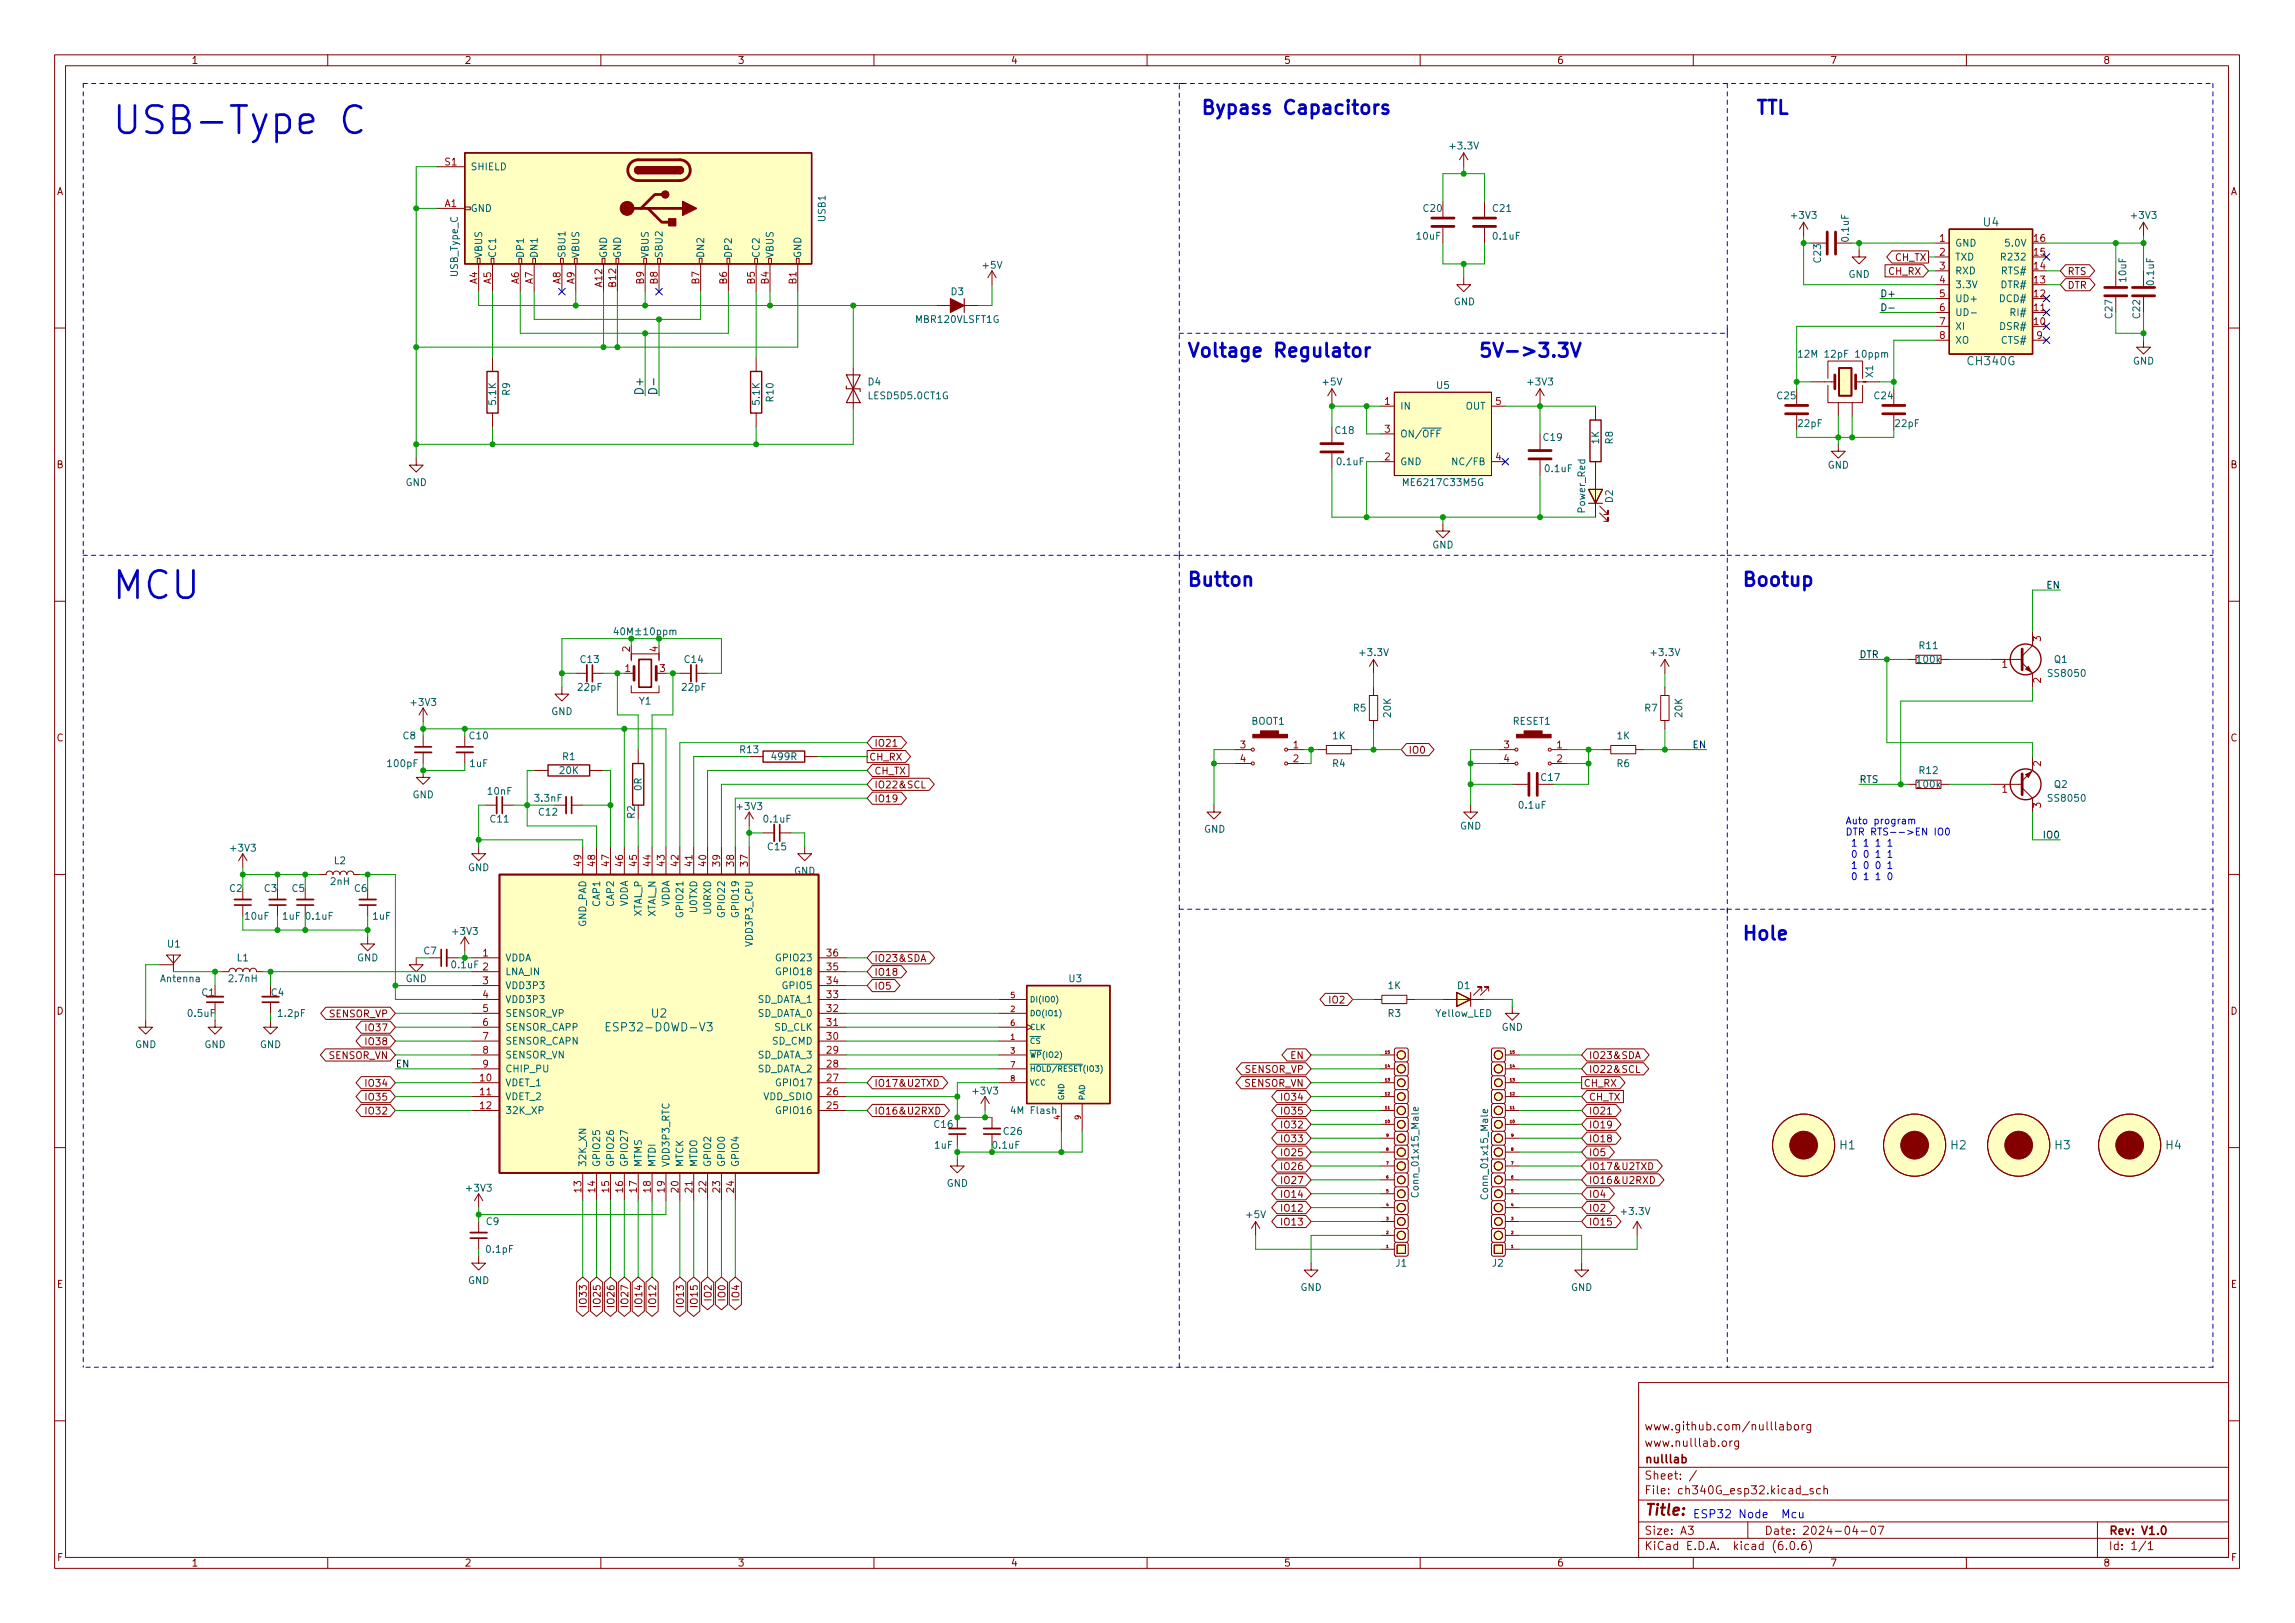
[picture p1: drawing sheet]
<svg xmlns="http://www.w3.org/2000/svg" width="420mm" height="297mm" viewBox="0 0 420 297" stroke-linecap="round" stroke-linejoin="round" font-family="sans-serif">
<defs><g id="words">
<g font-size="7" fill="#0000c2">
<text x="20.3" y="24.5">USB-Type C</text>
<text x="20.3" y="109.6">MCU</text>
</g>
<g font-size="3.5" fill="#0000c2">
<text x="219.7" y="20.9">Bypass Capacitors</text>
<text x="321.3" y="20.9">TTL</text>
<text x="217.2" y="65.4">Voltage Regulator</text>
<text x="270.5" y="65.4">5V-&gt;3.3V</text>
<text x="217.2" y="107.3">Button</text>
<text x="318.8" y="107.3">Bootup</text>
<text x="318.8" y="172.1">Hole</text>
</g>
<text font-size="2.8" fill="#840000" x="301" y="277.3">Title:</text>
<g font-size="2.1" fill="#006464">
<text x="363.1" y="41.4">U4</text>
<text x="360.4" y="66.8">CH340G</text>
<text x="112.2" y="188.8">ESP32-D0WD-V3</text>
<text x="119.3" y="186.2">U2</text>
<text x="336.9" y="210.3">H1</text>
<text x="357.2" y="210.3">H2</text>
<text x="376.2" y="210.3">H3</text>
<text x="396.6" y="210.3">H4</text>
</g>
<text font-size="2.1" fill="#0f0f0f" x="117.8" y="72.4" transform="rotate(-90 117.8 72.4)">D+</text>
<g font-size="2.1" fill="#840000">
<text x="301" y="261.8">www.github.com/nulllaborg</text>
<text x="301" y="267.8">nulllab</text>
<text x="301" y="264.8">www.nulllab.org</text>
<text x="301" y="273.5">File: ch340G_esp32.kicad_sch</text>
<text x="301" y="270.8">Sheet: /</text>
<text x="301" y="280.9">Size: A3</text>
<text x="323" y="280.9">Date: 2024-04-07</text>
<text x="386" y="280.9">Rev: V1.0</text>
<text x="301" y="283.7">KiCad E.D.A. kicad (6.0.6)</text>
<text x="386" y="283.7">Id: 1/1</text>
</g>
<text font-size="2.1" fill="#0000c2" x="309.9" y="277.9">ESP32 Node Mcu</text>
<g font-size="1.8" fill="#840000">
<text x="35" y="11.7">1</text>
<text x="85" y="11.7">2</text>
<text x="135" y="11.7">3</text>
<text x="185" y="11.7">4</text>
<text x="235" y="11.7">5</text>
<text x="285" y="11.7">6</text>
<text x="335" y="11.7">7</text>
<text x="385" y="11.7">8</text>
<text x="10.3" y="35.7">A</text>
<text x="408.3" y="35.7">A</text>
<text x="346.9" y="47.8">CH_TX</text>
<text x="345.8" y="50.3">CH_RX</text>
<text x="378.5" y="52.8">DTR</text>
<text x="378.5" y="50.3">RTS</text>
<text x="10.3" y="85.7">B</text>
<text x="408.3" y="85.7">B</text>
<text x="10.3" y="135.7">C</text>
<text x="160" y="136.7">IO21</text>
<text x="257.8" y="137.9">IO0</text>
<text x="408.3" y="135.7">C</text>
<text x="159.1" y="139.2">CH_RX</text>
<text x="160" y="141.7">CH_TX</text>
<text x="160" y="144.3">IO22&amp;SCL</text>
<text x="160" y="146.8">IO19</text>
<text x="160" y="176">IO23&amp;SDA</text>
<text x="160" y="178.6">IO18</text>
<text x="10.3" y="185.7">D</text>
<text x="160" y="181.1">IO5</text>
<text x="243.5" y="183.6">IO2</text>
<text x="408.3" y="185.7">D</text>
<text x="60.3" y="186.2">SENSOR_VP</text>
<text x="67.3" y="191.3">IO38</text>
<text x="67.3" y="188.7">IO37</text>
<text x="60.2" y="193.8">SENSOR_VN</text>
<text x="227.9" y="196.3">SENSOR_VP</text>
<text x="236.3" y="193.8">EN</text>
<text x="290.8" y="196.3">IO22&amp;SCL</text>
<text x="290.8" y="193.8">IO23&amp;SDA</text>
<text x="67.3" y="201.4">IO35</text>
<text x="67.3" y="204">IO32</text>
<text x="67.3" y="198.9">IO34</text>
<text x="160" y="198.9">IO17&amp;U2TXD</text>
<text x="160" y="204">IO16&amp;U2RXD</text>
<text x="227.8" y="198.9">SENSOR_VN</text>
<text x="234.9" y="201.4">IO34</text>
<text x="234.9" y="204">IO35</text>
<text x="289.9" y="198.9">CH_RX</text>
<text x="290.8" y="204">IO21</text>
<text x="290.8" y="201.4">CH_TX</text>
<text x="234.9" y="206.5">IO32</text>
<text x="234.9" y="209">IO33</text>
<text x="290.8" y="209">IO18</text>
<text x="290.8" y="206.5">IO19</text>
<text x="234.9" y="211.6">IO25</text>
<text x="234.9" y="214.1">IO26</text>
<text x="290.8" y="214.1">IO17&amp;U2TXD</text>
<text x="290.8" y="211.6">IO5</text>
<text x="234.9" y="219.2">IO14</text>
<text x="234.9" y="221.7">IO12</text>
<text x="234.9" y="216.7">IO27</text>
<text x="290.8" y="219.2">IO4</text>
<text x="290.8" y="221.7">IO2</text>
<text x="290.8" y="216.7">IO16&amp;U2RXD</text>
<text x="234.9" y="224.3">IO13</text>
<text x="290.8" y="224.3">IO15</text>
<text x="10.4" y="235.7">E</text>
<text x="107.4" y="238.8" transform="rotate(-90 107.4 238.8)">IO33</text>
<text x="109.9" y="238.8" transform="rotate(-90 109.9 238.8)">IO25</text>
<text x="112.5" y="238.8" transform="rotate(-90 112.5 238.8)">IO26</text>
<text x="115" y="238.8" transform="rotate(-90 115 238.8)">IO27</text>
<text x="117.6" y="238.8" transform="rotate(-90 117.6 238.8)">IO14</text>
<text x="120.1" y="238.8" transform="rotate(-90 120.1 238.8)">IO12</text>
<text x="125.2" y="238.8" transform="rotate(-90 125.2 238.8)">IO13</text>
<text x="127.7" y="238.8" transform="rotate(-90 127.7 238.8)">IO15</text>
<text x="130.3" y="237.8" transform="rotate(-90 130.3 237.8)">IO2</text>
<text x="132.8" y="237.8" transform="rotate(-90 132.8 237.8)">IO0</text>
<text x="135.3" y="237.8" transform="rotate(-90 135.3 237.8)">IO4</text>
<text x="408.4" y="235.7">E</text>
<text x="10.4" y="285.7">F</text>
<text x="35" y="286.7">1</text>
<text x="85" y="286.7">2</text>
<text x="135" y="286.7">3</text>
<text x="185" y="286.7">4</text>
<text x="235" y="286.7">5</text>
<text x="285" y="286.7">6</text>
<text x="335" y="286.7">7</text>
<text x="385" y="286.7">8</text>
<text x="408.4" y="285.7">F</text>
</g>
<g font-size="1.8" fill="#006464">
<text x="265.6" y="27.3">+3.3V</text>
<text x="86.1" y="31.2">SHIELD</text>
<text x="86.1" y="38.8">GND</text>
<text x="151.1" y="40.5" transform="rotate(-90 151.1 40.5)">USB1</text>
<text x="260.7" y="38.8">C20</text>
<text x="273.4" y="38.8">C21</text>
<text x="328.1" y="40">+3V3</text>
<text x="390.3" y="40">+3V3</text>
<text x="88.3" y="47.3" transform="rotate(-90 88.3 47.3)">VBUS</text>
<text x="90.8" y="47.3" transform="rotate(-90 90.8 47.3)">CC1</text>
<text x="95.9" y="47.3" transform="rotate(-90 95.9 47.3)">DP1</text>
<text x="98.4" y="47.3" transform="rotate(-90 98.4 47.3)">DN1</text>
<text x="103.5" y="47.3" transform="rotate(-90 103.5 47.3)">SBU1</text>
<text x="106" y="47.3" transform="rotate(-90 106 47.3)">VBUS</text>
<text x="111.1" y="47.3" transform="rotate(-90 111.1 47.3)">GND</text>
<text x="113.7" y="47.3" transform="rotate(-90 113.7 47.3)">GND</text>
<text x="118.7" y="47.3" transform="rotate(-90 118.7 47.3)">VBUS</text>
<text x="121.3" y="47.3" transform="rotate(-90 121.3 47.3)">SBU2</text>
<text x="128.9" y="47.3" transform="rotate(-90 128.9 47.3)">DN2</text>
<text x="134" y="47.3" transform="rotate(-90 134 47.3)">DP2</text>
<text x="139.1" y="47.3" transform="rotate(-90 139.1 47.3)">CC2</text>
<text x="141.6" y="47.3" transform="rotate(-90 141.6 47.3)">VBUS</text>
<text x="146.7" y="47.3" transform="rotate(-90 146.7 47.3)">GND</text>
<text x="259.4" y="43.9">10uF</text>
<text x="273.5" y="43.9">0.1uF</text>
<text x="333.4" y="48" transform="rotate(-90 333.4 48)">C23</text>
<text x="338.5" y="44.1" transform="rotate(-90 338.5 44.1)">0.1uF</text>
<text x="357.9" y="45.1">GND</text>
<text x="357.9" y="47.7">TXD</text>
<text x="366.9" y="47.7">R232</text>
<text x="367.5" y="45.1">5.0V</text>
<text x="83.8" y="50.7" transform="rotate(-90 83.8 50.7)">USB_Type_C</text>
<text x="180" y="49.2">+5V</text>
<text x="338.4" y="50.8">GND</text>
<text x="357.9" y="50.2">RXD</text>
<text x="357.9" y="52.7">3.3V</text>
<text x="366.5" y="52.7">DTR#</text>
<text x="366.6" y="50.2">RTS#</text>
<text x="389.3" y="51.5" transform="rotate(-90 389.3 51.5)">10uF</text>
<text x="394.3" y="52" transform="rotate(-90 394.3 52)">0.1uF</text>
<text x="167.8" y="59.1">MBR120VLSFT1G</text>
<text x="174.1" y="54">D3</text>
<text x="266.1" y="55.9">GND</text>
<text x="357.9" y="55.3">UD+</text>
<text x="357.9" y="57.8">UD-</text>
<text x="366.3" y="55.3">DCD#</text>
<text x="368.3" y="57.8">RI#</text>
<text x="386.7" y="58.2" transform="rotate(-90 386.7 58.2)">C27</text>
<text x="391.8" y="58.2" transform="rotate(-90 391.8 58.2)">C22</text>
<text x="330.3" y="65.4">12M 12pF 10ppm</text>
<text x="357.9" y="60.4">XI</text>
<text x="357.9" y="62.9">XO</text>
<text x="366.4" y="60.4">DSR#</text>
<text x="366.6" y="62.9">CTS#</text>
<text x="158.9" y="70.5">D4</text>
<text x="242.2" y="70.5">+5V</text>
<text x="263" y="71.2">U5</text>
<text x="279.8" y="70.5">+3V3</text>
<text x="342.9" y="69" transform="rotate(-90 342.9 69)">X1</text>
<text x="390.5" y="66.7">GND</text>
<text x="90.8" y="74" transform="rotate(-90 90.8 74)">5.1K</text>
<text x="93.3" y="72.3" transform="rotate(-90 93.3 72.3)">R9</text>
<text x="139.1" y="74" transform="rotate(-90 139.1 74)">5.1K</text>
<text x="141.6" y="73.4" transform="rotate(-90 141.6 73.4)">R10</text>
<text x="159.2" y="73.1">LESD5D5.0CT1G</text>
<text x="256.3" y="75">IN</text>
<text x="268.3" y="75">OUT</text>
<text x="325.4" y="73.1">C25</text>
<text x="343.2" y="73.1">C24</text>
<text x="244.5" y="79.4">C18</text>
<text x="256.3" y="80">ON/~{OFF}</text>
<text x="282.6" y="80.7">C19</text>
<text x="292.7" y="81.2" transform="rotate(-90 292.7 81.2)">1K</text>
<text x="295.3" y="81.2" transform="rotate(-90 295.3 81.2)">R8</text>
<text x="329.3" y="78.1">22pF</text>
<text x="347.1" y="78.1">22pF</text>
<text x="74.2" y="88.9">GND</text>
<text x="244.9" y="85.1">0.1uF</text>
<text x="256.3" y="85.1">GND</text>
<text x="257.3" y="88.9">ME6217C33M5G</text>
<text x="266.6" y="85.1">NC/FB</text>
<text x="283" y="86.4">0.1uF</text>
<text x="334.6" y="85.8">GND</text>
<text x="290.2" y="93.8" transform="rotate(-90 290.2 93.8)">Power_Red</text>
<text x="295.3" y="92" transform="rotate(-90 295.3 92)">D2</text>
<text x="262.2" y="100.4">GND</text>
<text x="351.4" y="118.8">R11</text>
<text x="106.3" y="121.3">C13</text>
<text x="125.4" y="121.3">C14</text>
<text x="249.1" y="120.1">+3.3V</text>
<text x="302.5" y="120.1">+3.3V</text>
<text x="351.1" y="121.3">100k</text>
<text x="375.2" y="123.9">SS8050</text>
<text x="376.1" y="121.3">Q1</text>
<text x="75.4" y="129.2">+3V3</text>
<text x="100.9" y="130.8">GND</text>
<text x="105.9" y="126.4">22pF</text>
<text x="117" y="128.9">Y1</text>
<text x="124.9" y="126.4">22pF</text>
<text x="247.8" y="130.2">R5</text>
<text x="254.6" y="131.2" transform="rotate(-90 254.6 131.2)">20K</text>
<text x="301.1" y="130.2">R7</text>
<text x="308" y="131.2" transform="rotate(-90 308 131.2)">20K</text>
<text x="73.8" y="135.3">C8</text>
<text x="86" y="135.3">C10</text>
<text x="135.5" y="137.8">R13</text>
<text x="229.1" y="132.6">BOOT1</text>
<text x="244" y="135.3">1K</text>
<text x="277" y="132.6">RESET1</text>
<text x="296" y="135.3">1K</text>
<text x="71.1" y="140.4">100pF</text>
<text x="86.1" y="140.4">1uF</text>
<text x="102.5" y="141.6">20K</text>
<text x="103" y="139.1">R1</text>
<text x="141.4" y="139.1">499R</text>
<text x="244" y="140.4">R4</text>
<text x="282.2" y="142.9">C17</text>
<text x="296" y="140.4">R6</text>
<text x="351.4" y="141.6">R12</text>
<text x="75.5" y="146.1">GND</text>
<text x="89.4" y="145.5">10nF</text>
<text x="98" y="146.7">3.3nF</text>
<text x="98.7" y="149.3">C12</text>
<text x="116.2" y="149.8" transform="rotate(-90 116.2 149.8)">R2</text>
<text x="117.5" y="144.7" transform="rotate(-90 117.5 144.7)">0R</text>
<text x="135.1" y="148.2">+3V3</text>
<text x="278.2" y="148">0.1uF</text>
<text x="351.1" y="144.2">100k</text>
<text x="375.2" y="146.7">SS8050</text>
<text x="376.1" y="144.2">Q2</text>
<text x="42.4" y="155.8">+3V3</text>
<text x="89.8" y="150.5">C11</text>
<text x="139.9" y="150.5">0.1uF</text>
<text x="140.6" y="155.6">C15</text>
<text x="220.4" y="152.4">GND</text>
<text x="267.3" y="151.8">GND</text>
<text x="60.6" y="162">2nH</text>
<text x="61.2" y="158.2">L2</text>
<text x="85.7" y="159.4">GND</text>
<text x="145.4" y="160.1">GND</text>
<text x="42" y="163.2">C2</text>
<text x="48.4" y="163.2">C3</text>
<text x="53.5" y="163.2">C5</text>
<text x="64.9" y="163.2">C6</text>
<text x="109.9" y="165.8" transform="rotate(-90 109.9 165.8)">CAP1</text>
<text x="112.4" y="165.8" transform="rotate(-90 112.4 165.8)">CAP2</text>
<text x="114.9" y="166.1" transform="rotate(-90 114.9 166.1)">VDDA</text>
<text x="117.5" y="167.9" transform="rotate(-90 117.5 167.9)">XTAL_P</text>
<text x="120" y="168" transform="rotate(-90 120 168)">XTAL_N</text>
<text x="122.6" y="166.1" transform="rotate(-90 122.6 166.1)">VDDA</text>
<text x="125.1" y="167.5" transform="rotate(-90 125.1 167.5)">GPIO21</text>
<text x="127.6" y="166.9" transform="rotate(-90 127.6 166.9)">U0TXD</text>
<text x="130.2" y="167.1" transform="rotate(-90 130.2 167.1)">U0RXD</text>
<text x="132.7" y="167.5" transform="rotate(-90 132.7 167.5)">GPIO22</text>
<text x="135.3" y="167.5" transform="rotate(-90 135.3 167.5)">GPIO19</text>
<text x="30.7" y="173.4">U1</text>
<text x="44.9" y="168.3">10uF</text>
<text x="51.8" y="168.3">1uF</text>
<text x="56.1" y="168.3">0.1uF</text>
<text x="68.3" y="168.3">1uF</text>
<text x="83" y="171.1">+3V3</text>
<text x="107.3" y="169.7" transform="rotate(-90 107.3 169.7)">GND_PAD</text>
<text x="137.8" y="172.7" transform="rotate(-90 137.8 172.7)">VDD3P3_CPU</text>
<text x="29.5" y="179.7">Antenna</text>
<text x="42" y="179.7">2.7nH</text>
<text x="43.4" y="175.9">L1</text>
<text x="65.3" y="175.9">GND</text>
<text x="74.2" y="179.7">GND</text>
<text x="77.6" y="174.7">C7</text>
<text x="92.5" y="175.9">VDDA</text>
<text x="92.5" y="178.5">LNA_IN</text>
<text x="142.5" y="178.5">GPIO18</text>
<text x="142.5" y="175.9">GPIO23</text>
<text x="195.7" y="179.7">U3</text>
<text x="37" y="182.3">C1</text>
<text x="49.7" y="182.3">C4</text>
<text x="92.5" y="181">VDD3P3</text>
<text x="92.5" y="183.6">VDD3P3</text>
<text x="138.5" y="183.6">SD_DATA_1</text>
<text x="143.4" y="181">GPIO5</text>
<text x="254.1" y="181">1K</text>
<text x="266.8" y="181">D1</text>
<text x="24.7" y="191.8">GND</text>
<text x="37.4" y="191.8">GND</text>
<text x="47.6" y="191.8">GND</text>
<text x="51" y="186.1">1.2pF</text>
<text x="92.5" y="186.1">SENSOR_VP</text>
<text x="92.5" y="188.6">SENSOR_CAPP</text>
<text x="92.5" y="191.2">SENSOR_CAPN</text>
<text x="138.5" y="186.1">SD_DATA_0</text>
<text x="141.4" y="191.2">SD_CMD</text>
<text x="141.8" y="188.6">SD_CLK</text>
<text x="254.1" y="186.1">R3</text>
<text x="262.9" y="186.1">Yellow_LED</text>
<text x="274.9" y="188.6">GND</text>
<text x="92.5" y="193.7">SENSOR_VN</text>
<text x="92.5" y="196.3">CHIP_PU</text>
<text x="138.5" y="196.3">SD_DATA_2</text>
<text x="138.5" y="193.7">SD_DATA_3</text>
<text x="92.5" y="198.8">VDET_1</text>
<text x="92.5" y="201.3">VDET_2</text>
<text x="92.5" y="203.9">32K_XP</text>
<text x="139.8" y="201.3">VDD_SDIO</text>
<text x="142.5" y="203.9">GPIO16</text>
<text x="142.5" y="198.8">GPIO17</text>
<text x="178.3" y="200.3">+3V3</text>
<text x="185.4" y="203.9">4M Flash</text>
<text x="171.1" y="206.4">C16</text>
<text x="183.8" y="207.7">C26</text>
<text x="107.3" y="213.7" transform="rotate(-90 107.3 213.7)">32K_XN</text>
<text x="109.9" y="213.7" transform="rotate(-90 109.9 213.7)">GPIO25</text>
<text x="112.4" y="213.7" transform="rotate(-90 112.4 213.7)">GPIO26</text>
<text x="114.9" y="213.7" transform="rotate(-90 114.9 213.7)">GPIO27</text>
<text x="117.5" y="213.7" transform="rotate(-90 117.5 213.7)">MTMS</text>
<text x="120" y="213.7" transform="rotate(-90 120 213.7)">MTDI</text>
<text x="122.6" y="213.7" transform="rotate(-90 122.6 213.7)">VDD3P3_RTC</text>
<text x="125.1" y="213.7" transform="rotate(-90 125.1 213.7)">MTCK</text>
<text x="127.6" y="213.7" transform="rotate(-90 127.6 213.7)">MTDO</text>
<text x="130.2" y="213.7" transform="rotate(-90 130.2 213.7)">GPIO2</text>
<text x="132.7" y="213.7" transform="rotate(-90 132.7 213.7)">GPIO0</text>
<text x="135.3" y="213.7" transform="rotate(-90 135.3 213.7)">GPIO4</text>
<text x="171.1" y="210.2">1uF</text>
<text x="85.5" y="218.1">+3V3</text>
<text x="173.3" y="217.2">GND</text>
<text x="259.7" y="218.5" transform="rotate(-90 259.7 218.5)">Conn_01x15_Male</text>
<text x="272.4" y="218.9" transform="rotate(-90 272.4 218.9)">Conn_01x15_Male</text>
<text x="89" y="224.2">C9</text>
<text x="228.3" y="222.9">+5V</text>
<text x="297" y="222.3">+3.3V</text>
<text x="89.1" y="229.3">0.1pF</text>
<text x="255.6" y="231.8">J1</text>
<text x="273.2" y="231.8">J2</text>
<text x="85.7" y="235">GND</text>
<text x="238.1" y="236.3">GND</text>
<text x="287.6" y="236.3">GND</text>
</g>
<g font-size="1.8" fill="#a90000">
<text x="81.5" y="30.3">S1</text>
<text x="81.4" y="37.9">A1</text>
<text x="355.1" y="44.2">1</text>
<text x="355.1" y="46.8">2</text>
<text x="372.4" y="46.8">15</text>
<text x="372.4" y="44.2">16</text>
<text x="87.4" y="52" transform="rotate(-90 87.4 52)">A4</text>
<text x="89.9" y="52" transform="rotate(-90 89.9 52)">A5</text>
<text x="95" y="52" transform="rotate(-90 95 52)">A6</text>
<text x="97.5" y="52" transform="rotate(-90 97.5 52)">A7</text>
<text x="102.6" y="52" transform="rotate(-90 102.6 52)">A8</text>
<text x="105.2" y="52" transform="rotate(-90 105.2 52)">A9</text>
<text x="110.2" y="52.5" transform="rotate(-90 110.2 52.5)">A12</text>
<text x="112.8" y="52.5" transform="rotate(-90 112.8 52.5)">B12</text>
<text x="117.9" y="52" transform="rotate(-90 117.9 52)">B9</text>
<text x="120.4" y="52" transform="rotate(-90 120.4 52)">B8</text>
<text x="128" y="52" transform="rotate(-90 128 52)">B7</text>
<text x="133.1" y="52" transform="rotate(-90 133.1 52)">B6</text>
<text x="138.2" y="52" transform="rotate(-90 138.2 52)">B5</text>
<text x="140.7" y="52" transform="rotate(-90 140.7 52)">B4</text>
<text x="145.8" y="52" transform="rotate(-90 145.8 52)">B1</text>
<text x="355.1" y="49.3">3</text>
<text x="355.1" y="51.9">4</text>
<text x="372.4" y="51.9">13</text>
<text x="372.4" y="49.3">14</text>
<text x="355.1" y="54.4">5</text>
<text x="355.1" y="56.9">6</text>
<text x="355.1" y="59.5">7</text>
<text x="372.4" y="59.5">10</text>
<text x="372.4" y="56.9">11</text>
<text x="372.4" y="54.4">12</text>
<text x="355.1" y="62">8</text>
<text x="372.9" y="62">9</text>
<text x="253.5" y="74.1">1</text>
<text x="273.8" y="74.1">5</text>
<text x="253.5" y="79.2">3</text>
<text x="253.5" y="84.2">2</text>
<text x="273.8" y="84.2">4</text>
<text x="115.3" y="119.3" transform="rotate(-90 115.3 119.3)">2</text>
<text x="120.4" y="119.3" transform="rotate(-90 120.4 119.3)">4</text>
<text x="373.6" y="117.4" transform="rotate(-90 373.6 117.4)">3</text>
<text x="114.4" y="123">1</text>
<text x="120.8" y="123">3</text>
<text x="366.5" y="122.2">1</text>
<text x="373.6" y="125" transform="rotate(-90 373.6 125)">2</text>
<text x="227.1" y="136.9">3</text>
<text x="236.8" y="136.9">1</text>
<text x="275.3" y="136.9">3</text>
<text x="285" y="136.9">1</text>
<text x="227.1" y="139.5">4</text>
<text x="236.8" y="139.5">2</text>
<text x="275.3" y="139.5">4</text>
<text x="285" y="139.5">2</text>
<text x="373.6" y="140.2" transform="rotate(-90 373.6 140.2)">2</text>
<text x="366.5" y="145.1">1</text>
<text x="373.6" y="147.8" transform="rotate(-90 373.6 147.8)">3</text>
<text x="106.4" y="158.5" transform="rotate(-90 106.4 158.5)">49</text>
<text x="109" y="158.5" transform="rotate(-90 109 158.5)">48</text>
<text x="111.5" y="158.5" transform="rotate(-90 111.5 158.5)">47</text>
<text x="114" y="158.5" transform="rotate(-90 114 158.5)">46</text>
<text x="116.6" y="158.5" transform="rotate(-90 116.6 158.5)">45</text>
<text x="119.1" y="158.5" transform="rotate(-90 119.1 158.5)">44</text>
<text x="121.7" y="158.5" transform="rotate(-90 121.7 158.5)">43</text>
<text x="124.2" y="158.5" transform="rotate(-90 124.2 158.5)">42</text>
<text x="126.7" y="158.5" transform="rotate(-90 126.7 158.5)">41</text>
<text x="129.3" y="158.5" transform="rotate(-90 129.3 158.5)">40</text>
<text x="131.8" y="158.5" transform="rotate(-90 131.8 158.5)">39</text>
<text x="134.4" y="158.5" transform="rotate(-90 134.4 158.5)">38</text>
<text x="136.9" y="158.5" transform="rotate(-90 136.9 158.5)">37</text>
<text x="82.8" y="177.2">0.1uF 2</text>
<text x="88.4" y="175">1</text>
<text x="151.4" y="177.6">35</text>
<text x="151.4" y="175">36</text>
<text x="88.4" y="180.1">3</text>
<text x="88.4" y="182.7">4</text>
<text x="88.4" y="185.2">5</text>
<text x="151.4" y="185.2">32</text>
<text x="151.4" y="182.7">33</text>
<text x="151.4" y="180.1">34</text>
<text x="88.4" y="187.7">6</text>
<text x="88.4" y="190.3">7</text>
<text x="151.4" y="190.3">30</text>
<text x="151.4" y="187.7">31</text>
<text x="87.9" y="197.9">10</text>
<text x="88.4" y="192.8">8</text>
<text x="88.4" y="195.4">9</text>
<text x="151.4" y="197.9">27</text>
<text x="151.4" y="195.4">28</text>
<text x="151.4" y="192.8">29</text>
<text x="87.9" y="200.4">11</text>
<text x="87.9" y="203">12</text>
<text x="151.4" y="203">25</text>
<text x="151.4" y="200.4">26</text>
<text x="106.4" y="218.2" transform="rotate(-90 106.4 218.2)">13</text>
<text x="109" y="218.2" transform="rotate(-90 109 218.2)">14</text>
<text x="111.5" y="218.2" transform="rotate(-90 111.5 218.2)">15</text>
<text x="114" y="218.2" transform="rotate(-90 114 218.2)">16</text>
<text x="116.6" y="218.2" transform="rotate(-90 116.6 218.2)">17</text>
<text x="119.1" y="218.2" transform="rotate(-90 119.1 218.2)">18</text>
<text x="121.7" y="218.2" transform="rotate(-90 121.7 218.2)">19</text>
<text x="124.2" y="218.2" transform="rotate(-90 124.2 218.2)">20</text>
<text x="126.7" y="218.2" transform="rotate(-90 126.7 218.2)">21</text>
<text x="129.3" y="218.2" transform="rotate(-90 129.3 218.2)">22</text>
<text x="131.8" y="218.2" transform="rotate(-90 131.8 218.2)">23</text>
<text x="134.4" y="218.2" transform="rotate(-90 134.4 218.2)">24</text>
</g>
<g font-size="1.8" fill="#0f0f0f">
<text x="344.2" y="54.4">D+</text>
<text x="374.7" y="107.7">EN</text>
<text x="340.4" y="120.4">DTR</text>
<text x="310" y="136.9">EN</text>
<text x="340.4" y="143.3">RTS</text>
<text x="374.3" y="153.4">IO0</text>
<text x="72.4" y="195.4">EN</text>
</g>
<g font-size="1.8" fill="#0000c2">
<text x="337.8" y="150.8">Auto program</text>
<text x="337.8" y="152.9">DTR RTS--&gt;EN IO0</text>
<text x="338.3" y="154.9">1 1 1 1</text>
<text x="338.3" y="157">0 0 1 1</text>
<text x="338.3" y="159">1 0 0 1</text>
<text x="338.3" y="161.1">0 1 1 0</text>
</g>
<g font-size="1.8" fill="#009600">
<text x="34.5" y="186.1">0.5uF</text>
<text x="181.8" y="210.2">0.1uF</text>
</g>
<g font-size="1.4" fill="#a90000">
<text x="185" y="185.2">2</text>
<text x="185" y="182.7">5</text>
<text x="185" y="190.3">1</text>
<text x="185" y="187.7">6</text>
<text x="185" y="192.8">3</text>
<text x="185" y="195.4">7</text>
<text x="185" y="197.9">8</text>
<text x="194.1" y="204.9" transform="rotate(-90 194.1 204.9)">4</text>
<text x="197.9" y="204.9" transform="rotate(-90 197.9 204.9)">9</text>
</g>
<g font-size="1.4" fill="#006464">
<text x="188.5" y="186">DO(IO1)</text>
<text x="188.5" y="183.4">DI(IO0)</text>
<text x="188.5" y="191">~{CS}</text>
<text x="188.5" y="188.5">CLK</text>
<text x="188.5" y="193.6">~{WP}(IO2)</text>
<text x="188.5" y="196.1">~{HOLD/RESET}(IO3)</text>
<text x="188.5" y="198.7">VCC</text>
<text x="194.8" y="201.5" transform="rotate(-90 194.8 201.5)">GND</text>
<text x="198.6" y="201.5" transform="rotate(-90 198.6 201.5)">PAD</text>
</g>
<g font-size=".7" fill="#a90000">
<text x="253.6" y="197.9">13</text>
<text x="253.6" y="195.4">14</text>
<text x="253.6" y="192.8">15</text>
<text x="276.5" y="197.9">13</text>
<text x="276.5" y="195.4">14</text>
<text x="276.5" y="192.8">15</text>
<text x="253.6" y="203">11</text>
<text x="253.6" y="200.4">12</text>
<text x="276.5" y="203">11</text>
<text x="276.5" y="200.4">12</text>
<text x="253.6" y="205.5">10</text>
<text x="253.8" y="208.1">9</text>
<text x="276.5" y="205.5">10</text>
<text x="276.7" y="208.1">9</text>
<text x="253.8" y="215.7">6</text>
<text x="253.8" y="213.1">7</text>
<text x="253.8" y="210.6">8</text>
<text x="276.7" y="215.7">6</text>
<text x="276.7" y="213.1">7</text>
<text x="276.7" y="210.6">8</text>
<text x="253.8" y="220.8">4</text>
<text x="253.8" y="218.2">5</text>
<text x="276.7" y="220.8">4</text>
<text x="276.7" y="218.2">5</text>
<text x="253.8" y="225.8">2</text>
<text x="253.8" y="223.3">3</text>
<text x="276.7" y="225.8">2</text>
<text x="276.7" y="223.3">3</text>
<text x="253.8" y="228.4">1</text>
<text x="276.7" y="228.4">1</text>
</g>
</g></defs>
<g fill="none" stroke="#840000" stroke-width=".18">
<path d="M10 10h400v277h-400zM12 12h396v273h-396zM60 10v2M110 10v2M160 10v2M210 10v2M260 10v2M310 10v2M360 10v2M80 38.1h5.1M80 30.5h5.1M85.1 37.9h1v.5h-1z"/>
<path d="M264.2 36.9v2.8M268 28l.7 1.2M268 28v2.5M268 28l-.8 1.2M271.8 36.9v2.8M87.4 47.3h.5v1h-.5zM87.6 48.3v5.1M89.9 47.3h.5v1h-.5zM90.2 48.3v5.1M95 47.3h.5v1h-.5zM95.2 48.3v5.1M97.5 47.3h.5v1h-.5z"/>
<path d="M97.8 48.3v5.1M102.6 47.3h.5v1h-.5zM102.9 48.3v5.1M105.2 47.3h.5v1h-.5zM105.4 48.3v5.1M110.2 47.3h.5v1h-.5zM110.5 48.3v5.1M112.8 47.3h.5v1h-.5zM113 48.3v5.1M117.9 47.3h.5v1h-.5zM118.1 48.3v5.1M120.4 47.3h.5v1h-.5z"/>
<path d="M120.6 48.3v5.1M128 47.3h.5v1h-.5zM128.3 48.3v5.1M133.1 47.3h.5v1h-.5zM133.3 48.3v5.1M138.2 47.3h.5v1h-.5zM138.4 48.3v5.1M140.7 47.3h.5v1h-.5zM141 48.3v5.1M145.8 47.3h.5v1h-.5zM146 48.3v5.1M171.4 55.9h7.7"/>
<path d="M181.6 49.6l-.8 1.2M181.6 49.6v2.5M181.6 49.6l.8 1.2M264.2 41.7v2.8M268 50.8v1.3h1.2l-1.2 1.3-1.3-1.3h1.3M271.8 41.7v2.8M330.2 40.7l-.8 1.2M330.2 40.7v2.5M330.2 40.7l.8 1.2M331.5 44.5h2.8M336.3 44.5h2.8M340.4 45.8v1.2h1.2l-1.2 1.3-1.3-1.3h1.3"/>
<path d="M345.1 48.5h7l1 1.1-1 1.1h-7zM346.4 45.9h6.7v2.2h-6.7l-1-1.1zM354.3 44.5h2.6M354.3 57.2h2.6M354.3 47h2.6M354.3 49.6h2.6M354.3 52.1h2.6M354.3 54.6h2.6M354.3 59.7h2.6M372.1 57.2h2.5M378.1 51h4.5l1 1.1-1 1.1h-4.5l-.9-1.1zM378.1 48.5h4.4l1 1.1-1 1.1h-4.4l-.9-1.1z"/>
<path d="M387.3 49.6v2.8M392.4 40.7v2.5M392.4 49.6v2.8M392.4 54.4v2.8M392.4 40.7l-.7 1.2M392.4 40.7l.8 1.2M10 60h2M90.2 65.4v2.6M90.2 75.6v2.5M138.4 65.4v2.6M138.4 75.6v2.5M156.2 67.3v7.7"/>
<path d="M243.8 71.2l-.7 1.2M243.8 71.2v2.5M243.8 78.1v2.8M243.8 71.2l.8 1.2M252.7 74.3h2.6M252.7 79.4h2.6M255.3 71.8h17.7v15.2h-17.7zM273 74.3h2.6M281.9 71.2l-.7 1.2M281.9 71.2v2.5M281.9 79.4v2.8M281.9 71.2l.8 1.2"/>
<path d="M292.1 74.3v2.6M328.9 71.2v2.8M328.9 76v2.8M331.5 69.9h4.4M334.6 70.5v3.2h6.4v-3.2M334.6 69.3v-3.2h6.4v3.2M336.5 73.7v2.5M339.1 73.7v2.5M339.7 69.9h1.9h-.5M341.6 69.9h2.6M346.7 71.2v2.8M346.7 76v2.8"/>
<path d="M354.3 62.3h2.6M372.1 62.3h2.5M392.4 62.3v1.2h1.3l-1.3 1.3-1.2-1.3h1.2M408 60h2M76.2 83.9v1.2h1.3l-1.3 1.3-1.3-1.3h1.3M243.8 83v2.8M252.7 84.5h2.6M264.2 95.9v1.3h1.2l-1.2 1.3-1.3-1.3h1.3M273 84.5h2.6M281.9 84.2v2.8M292.1 84.5v10.2M292.9 93.9l1.5 1.5v-.7v.7h-.8"/>
<path d="M292.9 92.6l1.5 1.5v-.7v.7h-.8M336.5 81.3v1.3h1.3l-1.3 1.3-1.2-1.3h1.2M10 110h2M115.6 119.4v1.3M120.6 119.4v1.3M350.8 119.9h4.5v1.5h-4.5zM372.1 115.6v2.5l-1.9 2M408 110h2M77.5 129.6v2.5M77.5 134.7v2M77.5 137.7v2M77.5 129.6l-.8 1.2"/>
<path d="M77.5 129.6l.7 1.2M85.1 134.7v2M85.1 137.7v2M102.9 125.8v1.2h1.2l-1.2 1.3-1.3-1.3h1.3M105.4 123.2h2M108.5 123.2h2M115.6 120.9v-1.2h5v1.2M115.6 125.5v1.3h5v-1.3M115.6 123.2h.5M116.8 137.2v2.5M120.1 123.2h.5M124.5 123.2h2"/>
<path d="M127.5 123.2h2M137.2 138.5h2.5M147.3 138.5h2.6M158.7 137.4h7.1l.9 1.1-.9 1.1h-7.1zM159.7 134.8h5.3l1 1.1-1 1.1h-5.3l-1-1.1zM159.7 139.9h6.7v2.2h-6.7l-1-1.1zM163.5 136.6h.7M226.1 137.2h3M226.1 139.7h3M235.8 137.2h3M235.8 139.7h3M241.3 137.2h1.5"/>
<path d="M242.8 136.4h4.6v1.6h-4.6zM247.4 137.2h1.5M250.7 127.3h1.5v4.6h-1.5zM251.5 120.7v2.5M251.5 125.8v1.5M251.5 131.9v1.5M251.5 120.7l-.8 1.3M251.5 120.7l.7 1.3M257.5 136.1h4.1l.9 1.1-.9 1.1h-4.1l-1-1.1zM274.3 137.2h3M274.3 139.7h3M284 137.2h3"/>
<path d="M284 139.7h3M293.4 137.2h1.5M294.9 136.4h4.6v1.6h-4.6zM299.5 137.2h1.5M304 127.3h1.6v4.6h-1.6zM304.8 120.7l-.8 1.3M304.8 120.7v2.5M304.8 125.8v1.5M304.8 131.9v1.5M304.8 120.7l.8 1.3M349.2 120.7h1.5M355.4 120.7h1.5"/>
<path d="M364.5 120.7h5.7M370.2 121.3l1.9 1.9v2.6M372.1 138.5v2.5l-1.9 1.9M44.4 156.2v2.6M44.4 156.2l-.7 1.3M44.4 156.2l.8 1.3M77.5 141v1.3h1.2l-1.2 1.2-1.3-1.2h1.3M87.6 155v1.2h1.3l-1.3 1.3-1.2-1.3h1.2M88.9 147.4h2M91.9 147.4h2.1M97.8 141h2.5M101.6 147.4h2"/>
<path d="M104.6 147.4h2.1M106.7 155v5.1M107.9 141h2.6M109.2 155v5.1M111.8 155v5.1M114.3 155v5.1M116.8 147.4v2.5M116.8 155v5.1M119.4 155v5.1M121.9 155v5.1M124.5 155v5.1M127 155v5.1"/>
<path d="M129.5 155v5.1M132.1 155v5.1M134.6 155v5.1M137.2 148.6l-.8 1.3M137.2 148.6v2.6M137.2 155v5.1M137.2 148.6l.7 1.3M139.7 152.4h2M142.7 152.4h2.1M147.3 155v1.2h1.3l-1.3 1.3-1.3-1.3h1.3M159.7 142.4h10.4l.9 1.1-.9 1.2h-10.4l-1-1.2zM159.7 145h5.3l1 1.1-1 1.1h-5.3l-1-1.1z"/>
<path d="M168.8 142.9v1.3h.6M222.2 147.4v1.2h1.3l-1.3 1.3-1.2-1.3h1.2M269.2 147.4v1.2h1.3l-1.3 1.3-1.2-1.3h1.2M276.9 143.5h2.8M349.2 143.5h1.5M350.8 142.8h4.5v1.5h-4.5zM355.4 143.5h1.5M364.5 143.5h5.7M370.2 144.2l1.9 1.9v2.5M10 160h2M29.2 176.6h2.5M30.5 174.8h2.5l-1.3 1.5z"/>
<path d="M31.7 174.8v3M40.6 177.8h1.3a.64 .64 0 0 1 .6-.6 .64 .64 0 0 1 .7 .6 .64 .64 0 0 1 .6-.6 .64 .64 0 0 1 .6 .6 .64 .64 0 0 1 .7-.6 .64 .64 0 0 1 .6 .6 .64 .64 0 0 1 .7-.6 .64 .64 0 0 1 .6 .6h1.3M44.4 162.6v2M44.4 165.6v2.1M50.8 162.6v2M50.8 165.6v2.1M55.9 162.6v2M55.9 165.6v2.1M58.4 160.1h1.3a.64 .64 0 0 1 .6-.7 .64 .64 0 0 1 .7 .7 .64 .64 0 0 1 .6-.7 .64 .64 0 0 1 .6 .7 .64 .64 0 0 1 .7-.7 .64 .64 0 0 1 .6 .7 .64 .64 0 0 1 .6-.7 .64 .64 0 0 1 .7 .7h1.2M67.3 171.5v1.3h1.3l-1.3 1.2-1.3-1.2h1.3M67.3 162.6v2M67.3 165.6v2.1"/>
<path d="M76.2 175.3v1.3h1.3l-1.3 1.2-1.3-1.2h1.3M78.7 175.3h2.1M81.8 175.3h2M85.1 171.5v2.5M85.1 171.5l-.8 1.3M85.1 171.5l.8 1.3M86.4 175.3h5M86.4 177.8h5M149.9 175.3h5M149.9 177.8h5M159.7 179.3h4.1l1 1.1-1 1.1h-4.1l-1-1.1zM159.7 174.2h10.5l.9 1.1-.9 1.1h-10.5l-1-1.1z"/>
<path d="M159.7 176.7h5.3l1 1.1-1 1.1h-5.3l-1-1.1zM168.6 176l.4-1.3 .5 1.3M168.7 175.6h.6M408 160h2M26.7 186.7v1.3h1.2l-1.2 1.3-1.3-1.3h1.3M39.4 186.7v1.3h1.2l-1.2 1.3-1.3-1.3h1.3M39.4 183.4v2.1M49.5 186.7v1.3h1.3l-1.3 1.3-1.2-1.3h1.2M49.5 183.4v2.1M59.6 192h11.8l1 1.1-1 1.1h-11.8l-1-1.1zM59.7 184.3h11.7l1 1.2-1 1.1h-11.7l-1-1.1zM66.1 189.4h5.3l1 1.1-1 1.1h-5.3l-.9-1.1z"/>
<path d="M66.1 199.6h5.3l1 1.1-1 1.1h-5.3l-.9-1.1zM66.1 186.9h5.3l1 1.1-1 1.1h-5.3l-.9-1.1zM66.1 197h5.3l1 1.2-1 1.1h-5.3l-.9-1.1zM86.4 198.2h5M86.4 195.6h5M86.4 193.1h5M86.4 182.9h5M86.4 180.4h5M86.4 190.5h5M86.4 188h5M86.4 185.5h5M149.9 198.2h5"/>
<path d="M149.9 195.6h5M149.9 193.1h5M149.9 182.9h5M149.9 180.4h5M149.9 190.5h5M149.9 188h5M149.9 185.5h5M159.7 197h12.9l.9 1.2-.9 1.1h-12.9l-1-1.1zM171 197.6a.64 .64 0 0 1 .8 .6 .64 .64 0 0 1-.8 .6zM182.9 198.2h5.1M182.9 195.6h5.1M182.9 193.1h5.1"/>
<path d="M182.9 182.9h5.1M182.9 190.5h5.1M182.9 188h5.1M182.9 185.5h5.1M188 187.5l1 .5-1 .5M227.2 197h11.9l.9 1.2-.9 1.1h-11.9l-.9-1.1zM227.3 194.5h11.8l.9 1.1-.9 1.1h-11.8l-1-1.1zM233.8 199.6h5.3l.9 1.1-.9 1.1h-5.3l-1-1.1zM235.6 192h3.5l.9 1.1-.9 1.1h-3.5l-.9-1.1zM242.6 181.8h4.1l.9 1.1-.9 1.1h-4.1l-1-1.1zM251.5 182.9h1.5M252.7 198.2h2.6"/>
<path d="M252.7 195.6h2.6M252.7 193.1h2.6M253 182.2h4.6v1.5h-4.6zM255.5 194.3l-.2-.2v-2l.2-.3h2.1l.2 .3v2l-.2 .2M255.5 196.9l-.2-.3v-2l.2-.3h2.1l.2 .3v2l-.2 .3M255.5 199.4l-.2-.2v-2.1l.2-.2h2.1l.2 .2v2.1l-.2 .2M257.6 182.9h1.5M264.2 182.9h7.6M271.3 181.4v-.8h-.8h.8l-1.6 1.6M272.5 181.4v-.8h-.7h.7l-1.5 1.6M273.3 194.3l-.3-.2v-2l.3-.3h2l.3 .3v2l-.3 .2M273.3 196.9l-.3-.3v-2l.3-.3h2l.3 .3v2l-.3 .3"/>
<path d="M273.3 199.4l-.3-.2v-2.1l.3-.2h2l.3 .2v2.1l-.3 .2M275.6 198.2h2.5M275.6 195.6h2.5M275.6 193.1h2.5M276.9 184.2v1.3h1.2l-1.2 1.2-1.3-1.2h1.3M289.6 197h7l.9 1.2-.9 1.1h-7zM290.5 194.5h10.4l1 1.1-1 1.1h-10.4l-.9-1.1zM290.5 192h10.5l.9 1.1-.9 1.1h-10.5l-.9-1.1zM290.5 199.6h6.7v2.2h-6.7l-.9-1.1zM299.4 193.7l.5-1.2 .4 1.2M299.6 193.4h.6M299.6 195v1.3h.6"/>
<path d="M10 210h2M66.1 202.1h5.3l1 1.1-1 1.1h-5.3l-.9-1.1zM86.4 203.2h5M86.4 200.7h5M87.6 218.5v2.5M87.6 218.5l-.7 1.2M87.6 218.5l.8 1.2M106.7 214.7v5M109.2 214.7v5M111.8 214.7v5M114.3 214.7v5M116.8 214.7v5"/>
<path d="M119.4 214.7v5M121.9 214.7v5M124.5 214.7v5M127 214.7v5M129.5 214.7v5M132.1 214.7v5M134.6 214.7v5M149.9 203.2h5M149.9 200.7h5M159.7 202.1h13.2l.9 1.1-.9 1.1h-13.2l-1-1.1zM171.3 202.6a.64 .64 0 0 1 .8 .7 .64 .64 0 0 1-.8 .6zM175.3 212.1v1.3h1.2l-1.2 1.3-1.3-1.3h1.3"/>
<path d="M175.3 204.5v2M175.3 207.6v2M180.3 200.7l-.7 1.3M180.3 200.7v2.5M180.3 200.7l.8 1.3M181.6 204.5v2M181.6 207.6v2M194.3 202v5M198.1 202v5M233.8 217.4h5.3l.9 1.1-.9 1.1h-5.3l-1-1.1zM233.8 219.9h5.3l.9 1.1-.9 1.1h-5.3l-1-1.1zM233.8 214.8h5.3l.9 1.1-.9 1.1h-5.3l-1-1.1z"/>
<path d="M233.8 202.1h5.3l.9 1.1-.9 1.1h-5.3l-1-1.1zM233.8 204.7h5.3l.9 1.1-.9 1.1h-5.3l-1-1.1zM233.8 207.2h5.3l.9 1.1-.9 1.1h-5.3l-1-1.1zM233.8 209.7h5.3l.9 1.2-.9 1.1h-5.3l-1-1.1zM233.8 212.3h5.3l.9 1.1-.9 1.1h-5.3l-1-1.1zM252.7 205.8h2.6M252.7 203.2h2.6M252.7 200.7h2.6M252.7 218.5h2.6M252.7 215.9h2.6M252.7 213.4h2.6M252.7 210.9h2.6"/>
<path d="M252.7 208.3h2.6M255.5 202l-.2-.3v-2l.2-.3h2.1l.2 .3v2l-.2 .3M255.5 204.5l-.2-.2v-2.1l.2-.2h2.1l.2 .2v2.1l-.2 .2M255.5 207l-.2-.2v-2l.2-.3h2.1l.2 .3v2l-.2 .2M255.5 209.6l-.2-.3v-2l.2-.3h2.1l.2 .3v2l-.2 .3M255.5 212.1l-.2-.2v-2.1l.2-.2h2.1l.2 .2v2.1l-.2 .2M255.5 214.7l-.2-.3v-2l.2-.3h2.1l.2 .3v2l-.2 .3M255.5 217.2l-.2-.2v-2.1l.2-.2h2.1l.2 .2v2.1l-.2 .2M255.5 219.7l-.2-.2v-2l.2-.3h2.1l.2 .3v2l-.2 .2M273.3 202l-.3-.3v-2l.3-.3h2l.3 .3v2l-.3 .3M273.3 204.5l-.3-.2v-2.1l.3-.2h2l.3 .2v2.1l-.3 .2M273.3 207l-.3-.2v-2l.3-.3h2l.3 .3v2l-.3 .2"/>
<path d="M273.3 209.6l-.3-.3v-2l.3-.3h2l.3 .3v2l-.3 .3M273.3 212.1l-.3-.2v-2.1l.3-.2h2l.3 .2v2.1l-.3 .2M273.3 214.7l-.3-.3v-2l.3-.3h2l.3 .3v2l-.3 .3M273.3 217.2l-.3-.2v-2.1l.3-.2h2l.3 .2v2.1l-.3 .2M273.3 219.7l-.3-.2v-2l.3-.3h2l.3 .3v2l-.3 .2M275.6 205.8h2.5M275.6 203.2h2.5M275.6 200.7h2.5M275.6 218.5h2.5M275.6 215.9h2.5M275.6 213.4h2.5M275.6 210.9h2.5"/>
<path d="M275.6 208.3h2.5M290.5 202.1h5.3l1 1.1-1 1.1h-5.3l-.9-1.1zM290.5 217.4h4.1l1 1.1-1 1.1h-4.1l-.9-1.1zM290.5 219.9h4.1l1 1.1-1 1.1h-4.1l-.9-1.1zM290.5 207.2h5.3l1 1.1-1 1.1h-5.3l-.9-1.1zM290.5 204.7h5.3l1 1.1-1 1.1h-5.3l-.9-1.1zM290.5 214.8h13.2l.9 1.1-.9 1.1h-13.2l-.9-1.1zM290.5 212.3h12.9l.9 1.1-.9 1.1h-12.9l-.9-1.1zM290.5 209.7h4.1l1 1.2-1 1.1h-4.1l-.9-1.1zM294.3 203.9h.7M301.9 212.8a.64 .64 0 0 1 .7 .6 .64 .64 0 0 1-.7 .7zM302.2 215.3a.64 .64 0 0 1 .7 .7 .64 .64 0 0 1-.7 .6z"/>
<path d="M408 210h2M87.6 229.9v1.3h1.3l-1.3 1.2-1.2-1.2h1.2M87.6 223.6v2M87.6 226.6v2M105.6 234.7l1.1-1 1.1 1v5.3l-1.1 .9-1.1-.9zM108.1 234.7l1.1-1 1.1 1v5.3l-1.1 .9-1.1-.9zM110.6 234.7l1.2-1 1.1 1v5.3l-1.1 .9-1.2-.9zM113.2 234.7l1.1-1 1.1 1v5.3l-1.1 .9-1.1-.9zM115.7 234.7l1.1-1 1.2 1v5.3l-1.2 .9-1.1-.9zM118.3 234.7l1.1-1 1.1 1v5.3l-1.1 .9-1.1-.9zM123.3 234.7l1.2-1 1.1 1v5.3l-1.1 .9-1.2-.9zM125.9 234.7l1.1-1 1.1 1v5.3l-1.1 .9-1.1-.9z"/>
<path d="M128.4 234.7l1.1-1 1.2 1v4.1l-1.2 .9-1.1-.9zM131 234.7l1.1-1 1.1 1v4.1l-1.1 .9-1.1-.9zM133.5 234.7l1.1-1 1.1 1v4.1l-1.1 .9-1.1-.9zM229.9 223.6l.7 1.2M229.9 223.6v2.5M229.9 223.6l-.8 1.2M233.8 222.4h5.3l.9 1.2-.9 1.1h-5.3l-1-1.1zM240 231.2v1.2h1.3l-1.3 1.3-1.2-1.3h1.2M252.7 228.6h2.6M252.7 226.1h2.6M252.7 223.6h2.6M252.7 221h2.6"/>
<path d="M255.3 227.6l.2-.2h2.1l.2 .2v2.1l-.2 .2h-2.1l-.2-.2zM255.5 222.3l-.2-.3v-2l.2-.3h2.1l.2 .3v2l-.2 .3M255.5 224.8l-.2-.2v-2.1l.2-.2h2.1l.2 .2v2.1l-.2 .2M255.5 227.4l-.2-.3v-2l.2-.3h2.1l.2 .3v2l-.2 .3M255.8 227.9h1.5v1.5h-1.5zM273 227.6l.3-.2h2l.3 .2v2.1l-.3 .2h-2l-.3-.2zM273.3 222.3l-.3-.3v-2l.3-.3h2l.3 .3v2l-.3 .3M273.3 224.8l-.3-.2v-2.1l.3-.2h2l.3 .2v2.1l-.3 .2M273.3 227.4l-.3-.3v-2l.3-.3h2l.3 .3v2l-.3 .3M273.6 227.9h1.5v1.5h-1.5zM275.6 228.6h2.5M275.6 226.1h2.5"/>
<path d="M275.6 223.6h2.5M275.6 221h2.5M289.6 231.2v1.2h1.2l-1.2 1.3-1.3-1.3h1.3M290.5 222.4h5.3l1 1.2-1 1.1h-5.3l-.9-1.1zM299.7 223.6l.8 1.2M299.7 223.6v2.5M299.7 223.6l-.7 1.2M300 253h108v32h-108zM10 260h2M300 278.5h108M300 274.5h108M300 268.5h108"/>
<path d="M309.1 279.3h.9l-.5 .6 .4 .1v.7l-.2 .1h-.4l-.2-.1M310.6 269.1l-1.3 2M316.7 263.7v1M317.1 263.7l-.3 .1-.1 .2M318.3 263.7v1.2l-.3 .3-.4-.1M318.3 263.8l-.4-.1-.3 .3v.4l.1 .2h.6M320 278.5v3M327.2 260.8l.4-.1 .3 .3v.4l-.1 .2h-.6M327.2 260.2v1.5M328.6 260.8l.4-.1 .3 .3v.4l-.3 .3-.4-.1-.1-.2v-.4zM329.9 273.6h1.2M329.9 260.7v1"/>
<path d="M330.3 260.7l-.2 .1-.2 .2M331.5 260.7v1.2l-.3 .3-.3-.1M331.5 260.8l-.4-.1-.3 .3v.4l.1 .2h.6M331.9 272.5l-.3-.1-.2 .2v.2l.5 .2v.3h-.5M333.3 272.5l-.4-.1-.3 .3v.4l.1 .2h.6M333.9 272.6l.2-.2 .4 .1 .1 .9M333.9 271.9v1.5M339.6 279.2l-.4 1.1h.9M339.9 279.8v1M342.7 279.4l.2-.1a.8 .8 0 0 1 .5 .8 .8 .8 0 0 1-.5 .7 1 1 0 0 1-.2-1.4zM343.8 279.3h1.1l-.7 1.5M384 278.5v6.5"/>
<path d="M408 260h2M60 285v2M110 285v2M160 285v2M210 285v2M260 285v2M300 281.5h108M310 285v2M327.1 283.5v.1M327.9 282.2l.2-.1a.8 .8 0 0 1 .5 .8 .8 .8 0 0 1-.5 .7 1 1 0 0 1-.2-1.4zM329.2 283.5v.1M330.6 282.1a.59 .59 0 0 0-.7 .7v.5l.1 .2 .4 .1 .2-.1 .1-.5-.1-.2-.5-.1-.2 .3"/>
<path d="M331.2 281.9a1.72 1.72 0 0 1 0 2.3M340.7 280.2h1.2M360 285v2M392.9 282l-1.3 2M393.3 282.5l.4-.4v1.5M393.3 283.6h.8"/>
<circle cx="229.4" cy="137.2" r=".28"/>
<circle cx="229.4" cy="139.7" r=".28"/>
<circle cx="235.5" cy="139.7" r=".28"/>
<circle cx="235.5" cy="137.2" r=".28"/>
<circle cx="277.6" cy="139.7" r=".28"/>
<circle cx="277.6" cy="137.2" r=".28"/>
<circle cx="283.7" cy="139.7" r=".28"/>
<circle cx="283.7" cy="137.2" r=".28"/>
<circle cx="256.5" cy="198.2" r=".71"/>
<circle cx="256.5" cy="193.1" r=".76"/>
<circle cx="256.5" cy="195.6" r=".76"/>
<circle cx="274.3" cy="198.2" r=".71"/>
<circle cx="274.3" cy="195.6" r=".76"/>
<circle cx="274.3" cy="193.1" r=".76"/>
<circle cx="256.5" cy="205.8" r=".71"/>
<circle cx="256.5" cy="218.5" r=".71"/>
<circle cx="256.5" cy="200.7" r=".71"/>
<circle cx="256.5" cy="215.9" r=".71"/>
<circle cx="256.5" cy="213.4" r=".76"/>
<circle cx="256.5" cy="210.9" r=".76"/>
<circle cx="256.5" cy="208.3" r=".76"/>
<circle cx="256.5" cy="203.2" r=".76"/>
<circle cx="274.3" cy="205.8" r=".71"/>
<circle cx="274.3" cy="200.7" r=".71"/>
<circle cx="274.3" cy="218.5" r=".71"/>
<circle cx="274.3" cy="215.9" r=".71"/>
<circle cx="274.3" cy="203.2" r=".76"/>
<circle cx="274.3" cy="213.4" r=".76"/>
<circle cx="274.3" cy="208.3" r=".76"/>
<circle cx="274.3" cy="210.9" r=".76"/>
<circle cx="330.2" cy="209.6" r="5.7"/>
<circle cx="350.5" cy="209.6" r="5.7"/>
<circle cx="369.6" cy="209.6" r="5.7"/>
<circle cx="389.9" cy="209.6" r="5.7"/>
<circle cx="256.5" cy="223.6" r=".71"/>
<circle cx="256.5" cy="221" r=".76"/>
<circle cx="256.5" cy="226.1" r=".76"/>
<circle cx="274.3" cy="223.6" r=".71"/>
<circle cx="274.3" cy="226.1" r=".76"/>
<circle cx="274.3" cy="221" r=".76"/>
</g>
<g fill="none" stroke="#840000" stroke-width=".3">
<path d="M336.7 67.3h2.3v5.1h-2.3zM75.9 136.7h3.1M83.6 136.7h3M108.5 121.7v3.1M117 120.7h2.3v5.1h-2.3zM127.5 121.7v3.1M91.9 145.8v3.1M104.6 145.8v3.1M142.7 150.9v3.1M42.9 165.6h3.1M49.3 165.6h3M54.4 165.6h3"/>
<path d="M65.8 165.6h3M80.8 173.8v3M91.4 160.1h58.5v54.6h-58.5zM37.8 183.4h3.1M48 183.4h3.1M173.7 207.6h3.1M180.1 207.6h3M86.1 226.6h3.1M308 266.8l.4-.1 .3 .3v.4l-.2 .2h-.5M395.9 279.4l.1-.1a.8 .8 0 0 1 .6 .8 .8 .8 0 0 1-.6 .7 1 1 0 0 1-.1-1.4z"/>
</g>
<g fill="none" stroke="#840000" stroke-width=".51">
<path d="M114.8 38.1h10.2M115.5 29.8l.5-.4 .7-.1 7.8-.1a1.91 1.91 0 0 1 1.9 2 1.91 1.91 0 0 1-1.9 1.9h-7.7a1.9 1.9 0 0 1-1.7-1.2 1.9 1.9 0 0 1 .4-2.1zM118.6 38.1l2.6 2.6h1.2M121.2 35.6h-1.3l-2.6 2.5M262.1 39.9h4.1M269.7 39.9h4.1M262.1 41.4h4.1M269.7 41.4h4.1M334.5 42.5v4M336 42.5v4M385.3 52.6h4.1M385.3 54.1h4.1"/>
<path d="M390.4 52.6h4.1M390.4 54.1h4.1M326.9 75.7h4.1M326.9 74.2h4.1M335.9 68.6v2.6M339.7 68.6v2.6M344.7 75.7h4M344.7 74.2h4M241.8 82.7h4.1M241.8 81.2h4.1M279.9 84h4.1M279.9 82.5h4.1"/>
<path d="M370.2 118.8v3.8M116.1 122v2.5M120.1 122v2.5M279.9 141.5v4.1M281.4 141.5v4.1M370.2 141.6v3.9"/>
</g>
<g fill="none" stroke="#840000" stroke-width=".33">
<path d="M75.9 137.7h3.1M83.6 137.7h3M107.4 121.7v3.1M126.5 121.7v3.1M90.9 145.8v3.1M103.6 145.8v3.1M141.7 150.9v3.1M42.9 164.6h3.1M49.3 164.6h3M54.4 164.6h3M65.8 164.6h3M81.8 173.8v3"/>
<path d="M37.8 182.4h3.1M48 182.4h3.1M173.7 206.5h3.1M180.1 206.5h3M86.1 225.6h3.1"/>
</g>
<g fill="#ffffc2" stroke="#ffffc2" stroke-width=".18">
<path d="M336.7 67.3h2.3v5.1h-2.3z"/>
<path d="M255.3 71.8h17.7v15.2h-17.7z"/>
<path d="M255.8 227.9h1.5v1.5h-1.5z"/>
<path d="M273.6 227.9h1.5v1.5h-1.5z"/>
<path d="M266.7 181.6l2.5 1.3-2.5 1.3z"/>
<path d="M290.8 89.6h2.6l-1.3 2.5z"/>
<path d="M91.4 160.1h58.5v54.6h-58.5z"/>
<path d="M85.1 28h63.5v20.3h-63.5z"/>
<path d="M188 180.4h15.2v21.6h-15.2z"/>
<path d="M356.9 41.9h15.2v22.9h-15.2z"/>
<circle cx="330.2" cy="209.6" r="5.7"/>
<circle cx="369.6" cy="209.6" r="5.7"/>
<circle cx="389.9" cy="209.6" r="5.7"/>
<circle cx="350.5" cy="209.6" r="5.7"/>
<circle cx="256.5" cy="193.1" r=".76"/>
<circle cx="256.5" cy="195.6" r=".76"/>
<circle cx="256.5" cy="198.2" r=".71"/>
<circle cx="256.5" cy="200.7" r=".71"/>
<circle cx="256.5" cy="203.2" r=".76"/>
<circle cx="256.5" cy="205.8" r=".71"/>
<circle cx="256.5" cy="208.3" r=".76"/>
<circle cx="256.5" cy="210.9" r=".76"/>
<circle cx="256.5" cy="213.4" r=".76"/>
<circle cx="256.5" cy="215.9" r=".71"/>
<circle cx="256.5" cy="218.5" r=".71"/>
<circle cx="256.5" cy="221" r=".76"/>
<circle cx="256.5" cy="223.6" r=".71"/>
<circle cx="256.5" cy="226.1" r=".76"/>
<circle cx="274.3" cy="193.1" r=".76"/>
<circle cx="274.3" cy="195.6" r=".76"/>
<circle cx="274.3" cy="198.2" r=".71"/>
<circle cx="274.3" cy="200.7" r=".71"/>
<circle cx="274.3" cy="203.2" r=".76"/>
<circle cx="274.3" cy="205.8" r=".71"/>
<circle cx="274.3" cy="208.3" r=".76"/>
<circle cx="274.3" cy="210.9" r=".76"/>
<circle cx="274.3" cy="213.4" r=".76"/>
<circle cx="274.3" cy="215.9" r=".71"/>
<circle cx="274.3" cy="218.5" r=".71"/>
<circle cx="274.3" cy="221" r=".76"/>
<circle cx="274.3" cy="223.6" r=".71"/>
<circle cx="274.3" cy="226.1" r=".76"/>
</g>
<g fill="#840000" stroke="#840000" stroke-width=".18">
<path d="M229.4 134.4h6.3v.6h-6.3z"/>
<path d="M230.8 133.8h3.3v.6h-3.3z"/>
<path d="M370.8 122.5l.5-.5 .6 1z"/>
<path d="M277.6 134.4h6.4v.6h-6.4z"/>
<path d="M279 133.8h3.3v.6h-3.3z"/>
<path d="M370.8 141.8l1.1-.5-.6 1z"/>
<circle cx="330.2" cy="209.6" r="2.54"/>
<circle cx="369.6" cy="209.6" r="2.54"/>
<circle cx="389.9" cy="209.6" r="2.54"/>
<circle cx="350.5" cy="209.6" r="2.54"/>
<circle cx="114.8" cy="38.1" r="1.27"/>
</g>
<g fill="none" stroke="#840000" stroke-width=".25">
<path d="M85.1 28h63.5v20.3h-63.5zM116.8 30.5a.64 .64 0 0 0-.6 .7 .64 .64 0 0 0 .6 .6M124.5 30.5a.64 .64 0 0 1 .6 .7 .64 .64 0 0 1-.6 .6M356.9 41.9h15.2v22.9h-15.2zM89.2 68h2v7.6h-2zM137.4 68h2v7.6h-2zM291.1 76.9h2v7.6h-2zM100.3 140h7.6v2h-7.6zM115.8 139.7h2.1v7.7h-2.1zM139.7 137.5h7.6v2h-7.6zM188 180.4h15.2v21.6h-15.2z"/>
<circle cx="370.8" cy="120.7" r="2.82"/>
<circle cx="370.8" cy="143.5" r="2.82"/>
</g>
<g fill="none" stroke="#006464" stroke-width=".18">
<path d="M360.9 57.3h.9M329.3 64.5l.3-.4v1.3M329.3 65.4h.7M344.5 64.7l.2-.2 .3 .1v.8M345 64.7l.2-.2 .3 .1 .1 .8M266.7 83.8v1.3l-.7-1.3v1.3M112.7 114.9l-.3 .9h.8M113 115.3v.9M113.8 115l.1-.1a.68 .68 0 0 1 .5 .6 .68 .68 0 0 1-.5 .7l-.3-.5zM114.9 116.2v-1.3l.4 .9 .5-.9v1.3M116.4 115.5h.9M116.4 116.2h.9"/>
<path d="M116.8 115v.9M117.9 115.3l.3-.4v1.3M117.9 116.2h.7M119.2 115l.2-.1a.68 .68 0 0 1 .4 .6 .68 .68 0 0 1-.4 .7l-.3-.5zM120.3 115.4l.4-.1 .3 .3-.2 .5h-.5M120.3 115.3v1.3M121.5 115.4l.4-.1 .2 .3-.1 .5h-.5M121.5 115.3v1.3M122.6 115.5l.2-.2 .3 .1 .1 .8M122.6 115.3v.9M123.2 115.5l.2-.2 .3 .1v.8M111 187.9h.5"/>
<path d="M111.7 187.2h-.7v1.5h.7M129.4 187.2h1l-.5 .5 .4 .2v.6l-.2 .2h-.5l-.2-.2M193.4 182.2a1.17 1.17 0 0 1 0 1.6M194 184.8a1.16 1.16 0 0 1 0 1.5M192.7 203.1l.2-.1h.3l.1 .8M259.6 202.7l.1 .4-.2 .2-.6-.1v-.5h.2l.1 .6M272.3 203.1l.1 .4-.2 .1h-.6v-.5l.2-.1 .1 .6"/>
</g>
<path d="M176.5 54.6v2.6M154.9 70.6v.6h2.6v.5M154.9 68.6h2.6l-1.3 2.6zM156.2 71.2l1.3 2.5h-2.6zM290.8 89.6h2.6l-1.3 2.5zM290.8 92.1h2.6M266.7 181.6l2.5 1.3-2.5 1.3zM269.2 181.6v2.6" fill="none" stroke="#840000" stroke-width=".2"/>
<path d="M174 54.6l2.5 1.3-2.5 1.3z" fill="#840000" stroke="#840000" stroke-width=".2"/>
<g fill="#840000" stroke="#840000" stroke-width=".25">
<path d="M116.4 30.7l.4-.2v1.3a.63 .63 0 0 1-.5-.4 .63 .63 0 0 1 .1-.7z"/>
<path d="M116.8 30.5h7.7v1.3h-7.7z"/>
<path d="M124.5 30.5a.64 .64 0 0 1 .6 .7 .64 .64 0 0 1-.6 .6z"/>
<path d="M125 36.9l2.5 1.2-2.5 1.3z"/>
<path d="M122.4 40h1.3v1.3h-1.3z"/>
<circle cx="121.8" cy="35.6" r=".63"/>
</g>
<path d="M344.5 55.6a.64 .64 0 0 1 .8 .6 .64 .64 0 0 1-.8 .7zM345.8 56.4h1M118.8 71.4a.82 .82 0 0 1 1-.2 .82 .82 0 0 1 .5 .8h-1.6zM119.7 69.3v1.2" fill="none" stroke="#0f0f0f" stroke-width=".18"/>
<g fill="none" stroke="#0000c2" stroke-width=".18">
<path d="M343.5 154.9h.7M343.5 156.9h.7M343.6 157.8l.2-.1a.68 .68 0 0 1 .4 .6 .68 .68 0 0 1-.4 .7l-.3-.5zM345.6 154l.4-.4v1.3M345.6 156l.4-.4v1.3M345.6 158.1l.4-.4v1.3M345.6 154.9h.8M345.6 156.9h.8M345.6 159h.8M345.8 159.9l.1-.2a.68 .68 0 0 1 .5 .7 .68 .68 0 0 1-.5 .6l-.3-.5zM349.4 150.1l.2-.2 .3 .1 .1 .8M349.4 149.9v.9"/>
<path d="M350 150.1l.2-.2 .3 .1v.8M354.3 151.6v1.2M354.9 151.7l.2-.1a.43 .43 0 0 1 .6 .4v.4a.42 .42 0 0 1-.4 .4 .42 .42 0 0 1-.5-.4zM356.3 151.7l.2-.1a.68 .68 0 0 1 .4 .6 .68 .68 0 0 1-.4 .6l-.3-.5zM328.8 276.9l-.4-.1-.3 .3v.4l.1 .2h.6M329.4 276.8l.1 .9 .4 .1 .2-.2M330.1 276.8v1"/>
</g>
<path d="M66.1 19.8a1.73 1.73 0 0 0-2.8 .7 3.2 3.2 0 0 0 .7 3.6 1.75 1.75 0 0 0 2.1-.3M252.4 19.2a.63 .63 0 0 0-.7 .4M254.1 19.3l-.6-.1-.4 .3 .1 .4 .9 .2 .1 .2-.1 .4-.3 .1-.7-.1M247.8 63.8a.68 .68 0 0 1 .7-.2 .68 .68 0 0 1 .5 .5v.7a.68 .68 0 0 1-.6 .5 .68 .68 0 0 1-.7-.5zM250.1 63.6v1.7M250.8 63.6a.64 .64 0 0 0-.7 .5M285.4 62.8h1.6l-.9 .9a.67 .67 0 0 1 .9 .5v.6l-.3 .3-.9 .2-.4-.3M287.7 62.8l.8 2.5 .8-2.5" fill="none" stroke="#0000c2" stroke-width=".5"/>
<g fill="none" stroke="#0000c2" stroke-width=".18" stroke-dasharray=".8 .8">
<path d="M15.2 15.3v234.9M15.2 15.3h389.9M215.9 15.3h1.3M316.2 15.3v234.9M405.1 15.3v234.9M215.9 61h100.3M316.2 61v-1.3M15.2 101.6h200.7M215.9 101.6h100.3M215.9 101.6v148.6M215.9 101.6v-86.3M316.2 101.6h88.9"/>
<path d="M215.9 166.4h100.3M316.2 166.4h88.9M316.2 166.4v1.3M405.1 250.2h-389.9"/>
</g>
<g fill="none" stroke="#009600" stroke-width=".18">
<path d="M76.2 38.1h3.8M80 30.5h-3.8v53.4M264.2 36.9v-5.1h7.6v5.1M268 30.5v1.3M87.6 53.4v2.5h83.8M90.2 53.4v12M95.2 53.4v7.6h38.1v-7.6M97.8 53.4v5.1h30.5v-5.1M105.4 53.4v2.5M110.5 53.4v10.1M113 53.4v10.1M118.1 53.4v2.5"/>
<path d="M120.6 58.5v13.9M138.4 53.4v12M141 53.4v2.5M146 53.4v10.1h-69.8M156.2 55.9v11.4M181.6 52.1v3.8h-2.5M264.2 44.5v3.8h7.6v-3.8M268 48.3v2.5M330.2 43.2v8.9h24.1M330.2 44.5h1.3M339.1 44.5h15.2M340.4 44.5v1.3"/>
<path d="M344.2 57.2h10.1M344.2 54.6h10.1M353.1 49.6h1.2M353.1 47h1.2M354.3 59.7h-25.4v11.5M374.6 44.5h17.8M374.6 52.1h2.6M374.6 49.6h2.6M387.3 57.2v3.8h5.1M387.3 44.5v5.1M392.4 43.2v6.4M392.4 57.2v5.1"/>
<path d="M90.2 78.1v3.2M118.1 61v11.4M138.4 78.1v3.2M156.2 75v6.3h-80M243.8 74.3h8.9M243.8 73.7v4.4M250.2 74.3v5.1h2.5M275.6 74.3h16.5M281.9 73.7v5.7M328.9 78.8v1.2h17.8v-1.2M328.9 69.9h2.6M336.5 76.2v5.1"/>
<path d="M339.1 76.2v3.8M344.2 69.9h2.5M354.3 62.3h-7.6v8.9M243.8 85.8v8.9h48.3M252.7 84.5h-2.5v10.2M264.2 94.7v1.2M281.9 87v7.7M115.6 116.9v1.2M120.6 116.9v1.2M377.2 108h-5.1v7.6M77.5 133.4h44.4v21.6M77.5 132.1v2.6"/>
<path d="M77.5 139.7v1.3h7.6v-1.3M85.1 133.4v1.3M102.9 123.2h2.5M110.5 123.2h3.8M113 123.2v7.6h3.8v6.4M114.3 133.4v21.6M121.9 123.2h2.6M123.2 123.2v7.6h-3.8v24.2M129.5 123.2h2.6v-6.3h-29.2v8.9M137.2 138.5h-10.2v16.5M149.9 138.5h8.8M158.7 135.9h-34.2v19.1"/>
<path d="M222.2 139.7h3.9M226.1 137.2h-3.9v10.2M238.8 137.2h2.5M240 137.2v2.5h-1.2M248.9 137.2h7.6M251.5 123.2v2.6M251.5 133.4v3.8M269.2 139.7h5.1M274.3 137.2h-5.1v10.2M287 137.2h6.4M287 139.7h3.8M290.8 137.2v6.3h-6.3"/>
<path d="M301 137.2h11.4M304.8 123.2v2.6M304.8 133.4v3.8M340.4 120.7h8.8M345.4 120.7v15.2h26.7v2.6M356.9 120.7h7.6M372.1 125.8v2.5h-24.1v15.2M44.4 158.8v3.8M87.6 153.7h19.1v1.3M88.9 147.4h-1.3v7.6M94 147.4h7.6M97.8 141h-1.3v10.2h12.7v3.8"/>
<path d="M106.7 147.4h5.1M110.5 141h1.3v14M116.8 149.9v5.1M137.2 151.2v3.8M137.2 152.4h2.5M144.8 152.4h2.5v2.6M158.7 143.5h-26.6v11.5M158.7 141h-29.2v14M158.7 146.1h-24.1v8.9M269.2 143.5h7.7M340.4 143.5h8.8M356.9 143.5h7.6"/>
<path d="M372.1 148.6v5.1h5.1M29.2 176.6h-2.5v10.1M31.7 177.8h8.9M39.4 177.8v2.6M44.4 160.1h14M44.4 167.7v2.5h22.9M48.3 177.8h38.1M49.5 177.8v2.6M50.8 160.1v2.5M50.8 167.7v2.5M55.9 160.1v2.5M55.9 167.7v2.5"/>
<path d="M66 160.1h6.4v22.8h14M67.3 160.1v2.5M67.3 167.7v3.8M76.2 175.3h2.5M83.8 175.3h2.6M85.1 174v1.3M154.9 175.3h3.8M154.9 177.8h3.8M49.5 185.5v1.2M72.4 185.5h14M72.4 198.2h14M72.4 180.4h14"/>
<path d="M72.4 188h14M72.4 195.6h14M72.4 190.5h14M72.4 193.1h14M154.9 185.5h28M154.9 182.9h28M154.9 198.2h3.8M154.9 180.4h3.8M154.9 188h28M154.9 195.6h28M154.9 190.5h28M154.9 193.1h28"/>
<path d="M182.9 198.2h-7.6v6.3h6.3M240 198.2h12.7M240 195.6h12.7M240 193.1h12.7M247.6 182.9h3.9M259.1 182.9h5.1M271.8 182.9h5.1v1.3M278.1 198.2h11.5M278.1 195.6h11.5M278.1 193.1h11.5M72.4 203.2h14M72.4 200.7h14"/>
<path d="M106.7 219.7v14M109.2 219.7v14M111.8 219.7v14M114.3 219.7v14M116.8 219.7v14M119.4 219.7v14M121.9 219.7v2.6h-34.3M124.5 219.7v14M127 219.7v14M129.5 219.7v14M132.1 219.7v14M134.6 219.7v14"/>
<path d="M154.9 203.2h3.8M154.9 200.7h20.4M175.3 209.6v2.5M180.3 203.2v1.3M194.3 207v3.9M198.1 207v3.9h-22.8M240 203.2h12.7M240 200.7h12.7M240 215.9h12.7M240 218.5h12.7M240 208.3h12.7M240 205.8h12.7"/>
<path d="M240 210.9h12.7M240 213.4h12.7M278.1 203.2h11.5M278.1 200.7h11.5M278.1 215.9h11.5M278.1 218.5h11.5M278.1 208.3h11.5M278.1 205.8h11.5M278.1 210.9h11.5M278.1 213.4h11.5M87.6 221v2.6M87.6 228.6v1.3"/>
<path d="M229.9 226.1v2.5h22.8M240 223.6h12.7M240 221h12.7M252.7 226.1h-12.7v5.1M278.1 226.1h11.5v5.1M278.1 223.6h11.5M278.1 221h11.5M299.7 226.1v2.5h-21.6"/>
</g>
<g fill="none" stroke="#000084" stroke-width=".18">
<path d="M102.3 52.8l1.2 1.2M103.5 52.8l-1.2 1.2M120 52.8l1.3 1.2M121.3 52.8l-1.3 1.2M374 56.6l1.3 1.2M374 54l1.3 1.3M374 46.4l1.3 1.2M374 59.1l1.3 1.2M375.3 56.6l-1.3 1.2M375.3 54l-1.3 1.3M375.3 46.4l-1.3 1.2M375.3 59.1l-1.3 1.2"/>
<path d="M374 61.7l1.3 1.2M375.3 61.7l-1.3 1.2M275 83.9l1.2 1.2M276.2 83.9l-1.2 1.2"/>
</g>
<g fill="#009600" stroke="#009600" stroke-width=".18">
<circle cx="85.1" cy="175.3" r=".46"/>
<circle cx="50.8" cy="160.1" r=".46"/>
<circle cx="44.4" cy="160.1" r=".46"/>
<circle cx="55.9" cy="170.2" r=".46"/>
<circle cx="50.8" cy="170.2" r=".46"/>
<circle cx="55.9" cy="160.1" r=".46"/>
<circle cx="39.4" cy="177.8" r=".46"/>
<circle cx="49.5" cy="177.8" r=".46"/>
<circle cx="67.3" cy="170.2" r=".46"/>
<circle cx="85.1" cy="133.4" r=".46"/>
<circle cx="77.5" cy="133.4" r=".46"/>
<circle cx="120.6" cy="116.9" r=".46"/>
<circle cx="138.4" cy="81.3" r=".46"/>
<circle cx="113" cy="63.5" r=".46"/>
<circle cx="115.6" cy="116.9" r=".46"/>
<circle cx="113" cy="123.2" r=".46"/>
<circle cx="102.9" cy="123.2" r=".46"/>
<circle cx="123.2" cy="123.2" r=".46"/>
<circle cx="76.2" cy="81.3" r=".46"/>
<circle cx="90.2" cy="81.3" r=".46"/>
<circle cx="175.3" cy="204.5" r=".46"/>
<circle cx="175.3" cy="200.7" r=".46"/>
<circle cx="175.3" cy="210.9" r=".46"/>
<circle cx="67.3" cy="160.1" r=".46"/>
<circle cx="77.5" cy="141" r=".46"/>
<circle cx="96.5" cy="147.4" r=".46"/>
<circle cx="87.6" cy="153.7" r=".46"/>
<circle cx="72.4" cy="180.4" r=".46"/>
<circle cx="87.6" cy="222.3" r=".46"/>
<circle cx="118.1" cy="55.9" r=".46"/>
<circle cx="110.5" cy="63.5" r=".46"/>
<circle cx="118.1" cy="61" r=".46"/>
<circle cx="76.2" cy="38.1" r=".46"/>
<circle cx="120.6" cy="58.5" r=".46"/>
<circle cx="105.4" cy="55.9" r=".46"/>
<circle cx="156.2" cy="55.9" r=".46"/>
<circle cx="76.2" cy="63.5" r=".46"/>
<circle cx="137.2" cy="152.4" r=".46"/>
<circle cx="111.8" cy="147.4" r=".46"/>
<circle cx="114.3" cy="133.4" r=".46"/>
<circle cx="304.8" cy="137.2" r=".46"/>
<circle cx="290.8" cy="137.2" r=".46"/>
<circle cx="269.2" cy="143.5" r=".46"/>
<circle cx="269.2" cy="139.7" r=".46"/>
<circle cx="290.8" cy="139.7" r=".46"/>
<circle cx="240" cy="137.2" r=".46"/>
<circle cx="281.9" cy="94.7" r=".46"/>
<circle cx="281.9" cy="74.3" r=".46"/>
<circle cx="251.5" cy="137.2" r=".46"/>
<circle cx="222.2" cy="139.7" r=".46"/>
<circle cx="348" cy="143.5" r=".46"/>
<circle cx="336.5" cy="80" r=".46"/>
<circle cx="328.9" cy="69.9" r=".46"/>
<circle cx="339.1" cy="80" r=".46"/>
<circle cx="345.4" cy="120.7" r=".46"/>
<circle cx="141" cy="55.9" r=".46"/>
<circle cx="264.2" cy="94.7" r=".46"/>
<circle cx="250.2" cy="94.7" r=".46"/>
<circle cx="268" cy="48.3" r=".46"/>
<circle cx="243.8" cy="74.3" r=".46"/>
<circle cx="268" cy="31.8" r=".46"/>
<circle cx="250.2" cy="74.3" r=".46"/>
<circle cx="330.2" cy="44.5" r=".46"/>
<circle cx="340.4" cy="44.5" r=".46"/>
<circle cx="392.4" cy="61" r=".46"/>
<circle cx="392.4" cy="44.5" r=".46"/>
<circle cx="387.3" cy="44.5" r=".46"/>
<circle cx="346.7" cy="69.9" r=".46"/>
<circle cx="194.3" cy="210.9" r=".46"/>
<circle cx="180.3" cy="204.5" r=".46"/>
<circle cx="181.6" cy="210.9" r=".46"/>
</g>
<use href="#words"/>
</svg>
